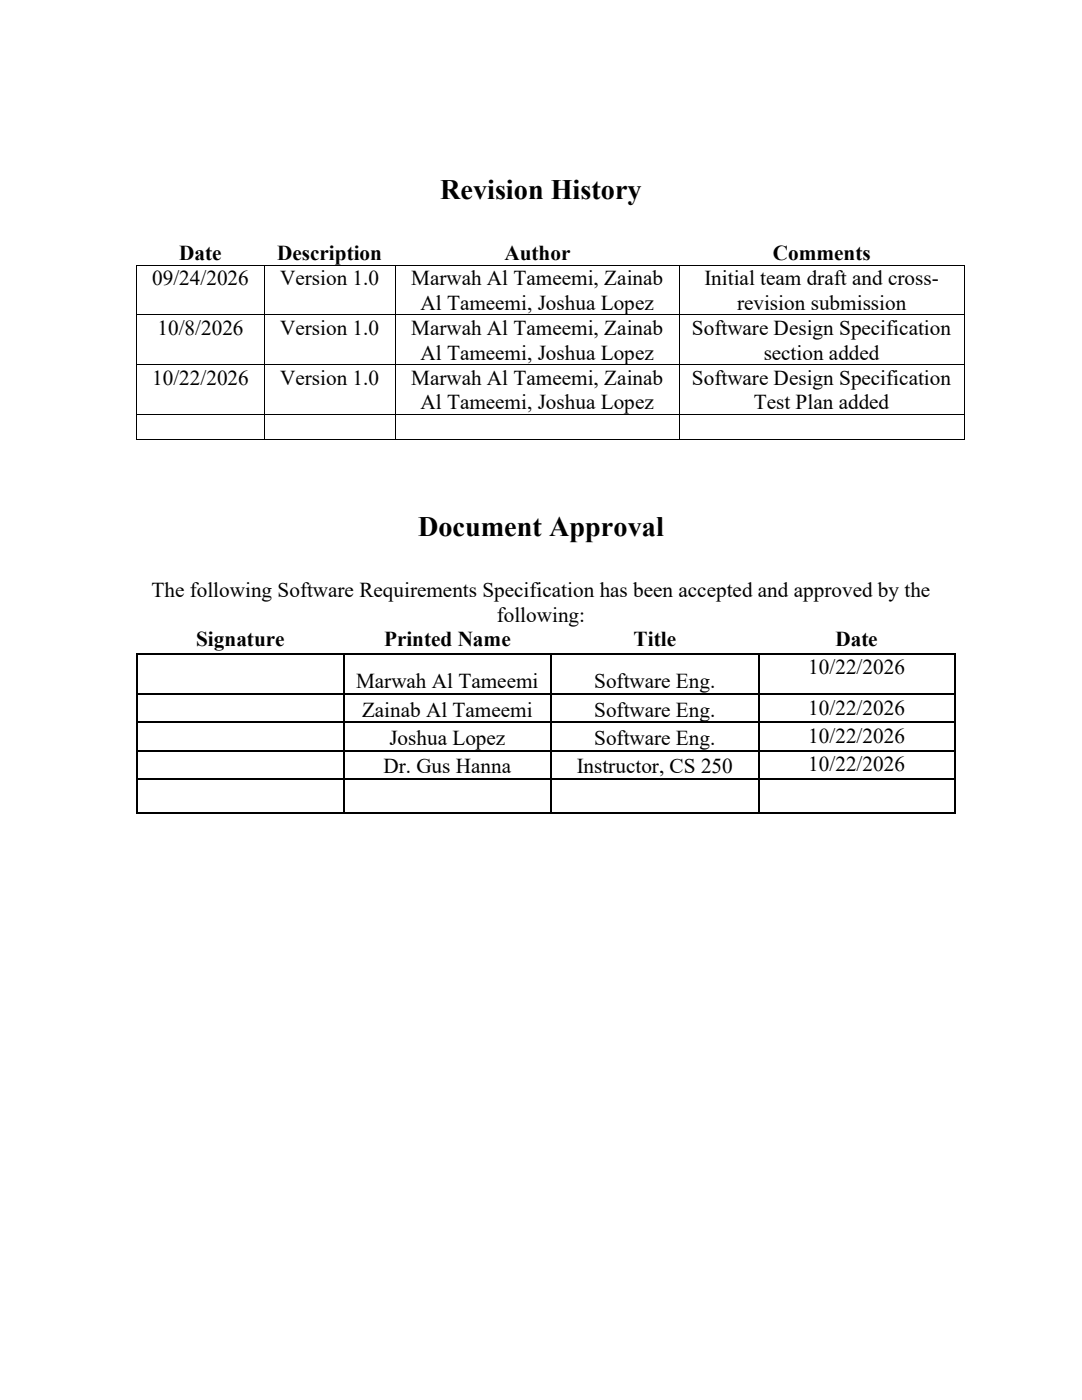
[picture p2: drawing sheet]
<svg xmlns="http://www.w3.org/2000/svg" width="216mm" height="279mm" viewBox="0 0 216 279" stroke-linecap="round" stroke-linejoin="round" font-family="sans-serif">
<defs><g id="words">
<g font-size="5.6">
<text x="87.8" y="39.8">Revision History</text>
<text x="83.4" y="107">Document Approval</text>
</g>
<g font-size="4.2">
<text x="35.8" y="51.9">Date</text>
<text x="55.3" y="51.9">Description</text>
<text x="100.6" y="51.9">Author</text>
<text x="154.2" y="51.9">Comments</text>
<text x="30.4" y="56.9">09/24/2026</text>
<text x="55.9" y="56.9">Version 1.0</text>
<text x="82.1" y="56.9">Marwah Al Tameemi, Zainab</text>
<text x="140.6" y="56.9">Initial team draft and cross-</text>
<text x="83.9" y="61.8">Al Tameemi, Joshua Lopez</text>
<text x="147.1" y="61.8">revision submission</text>
<text x="31.4" y="66.9">10/8/2026</text>
<text x="55.9" y="66.9">Version 1.0</text>
<text x="82.1" y="66.9">Marwah Al Tameemi, Zainab</text>
<text x="83.9" y="71.8">Al Tameemi, Joshua Lopez</text>
<text x="138.1" y="66.9">Software Design Specification</text>
<text x="152.4" y="71.8">section added</text>
<text x="30.4" y="76.8">10/22/2026</text>
<text x="55.9" y="76.8">Version 1.0</text>
<text x="82.1" y="76.8">Marwah Al Tameemi, Zainab</text>
<text x="138.1" y="76.8">Software Design Specification</text>
<text x="83.9" y="81.7">Al Tameemi, Joshua Lopez</text>
<text x="150.4" y="81.7">Test Plan added</text>
<text x="30.2" y="119.2">The following Software Requirements Specification has been accepted and approved by the</text>
<text x="99.1" y="124.1">following:</text>
<text x="39.1" y="128.9">Signature</text>
<text x="76.6" y="128.9">Printed Name</text>
<text x="126.4" y="128.9">Title</text>
<text x="166.7" y="128.9">Date</text>
<text x="71.1" y="137.4">Marwah Al Tameemi</text>
<text x="118.6" y="137.4">Software Eng.</text>
<text x="161.3" y="134.6">10/22/2026</text>
<text x="72.2" y="143">Zainab Al Tameemi</text>
<text x="118.6" y="143">Software Eng.</text>
<text x="161.3" y="142.6">10/22/2026</text>
<text x="77.7" y="148.7">Joshua Lopez</text>
<text x="118.6" y="148.7">Software Eng.</text>
<text x="161.3" y="148.3">10/22/2026</text>
<text x="76.5" y="154.3">Dr. Gus Hanna</text>
<text x="115.1" y="154.3">Instructor, CS 250</text>
<text x="161.3" y="153.9">10/22/2026</text>
</g>
</g></defs>
<g fill="#000">
<path d="M27.2 52.8h.2v.2h-.2z" fill-rule="evenodd"/>
<path d="M27.2 52.8h.2v.2h-.2z" fill-rule="evenodd"/>
<path d="M27.4 52.8h.2v.2h-.2z" fill-rule="evenodd"/>
<path d="M52.6 52.8h.2v.2h-.2z" fill-rule="evenodd"/>
<path d="M52.8 52.8h.2v.2h-.2z" fill-rule="evenodd"/>
<path d="M78.8 52.8h.2v.2h-.2z" fill-rule="evenodd"/>
<path d="M79 52.8h.2v.2h-.2z" fill-rule="evenodd"/>
<path d="M135.4 52.8h.2v.2h-.2z" fill-rule="evenodd"/>
<path d="M135.6 52.8h.2v.2h-.2z" fill-rule="evenodd"/>
<path d="M192.3 52.8h.2v.2h-.2z" fill-rule="evenodd"/>
<path d="M27.2 62.7h.2v.2h-.2z" fill-rule="evenodd"/>
<path d="M27.2 72.7h.2v.2h-.2z" fill-rule="evenodd"/>
<path d="M52.6 62.7h.2v.2h-.2z" fill-rule="evenodd"/>
<path d="M52.6 72.7h.2v.2h-.2z" fill-rule="evenodd"/>
<path d="M78.8 62.7h.2v.2h-.2z" fill-rule="evenodd"/>
<path d="M78.8 72.7h.2v.2h-.2z" fill-rule="evenodd"/>
<path d="M135.4 62.7h.2v.2h-.2z" fill-rule="evenodd"/>
<path d="M135.4 72.7h.2v.2h-.2z" fill-rule="evenodd"/>
<path d="M192.3 62.7h.2v.2h-.2z" fill-rule="evenodd"/>
<path d="M192.3 72.7h.2v.2h-.2z" fill-rule="evenodd"/>
<path d="M27.2 82.6h.2v.2h-.2z" fill-rule="evenodd"/>
<path d="M27.2 87.6h.2v.2h-.2z" fill-rule="evenodd"/>
<path d="M27.2 87.6h.2v.2h-.2z" fill-rule="evenodd"/>
<path d="M52.6 82.6h.2v.2h-.2z" fill-rule="evenodd"/>
<path d="M52.6 87.6h.2v.2h-.2z" fill-rule="evenodd"/>
<path d="M78.8 82.6h.2v.2h-.2z" fill-rule="evenodd"/>
<path d="M78.8 87.6h.2v.2h-.2z" fill-rule="evenodd"/>
<path d="M135.4 82.6h.2v.2h-.2z" fill-rule="evenodd"/>
<path d="M135.4 87.6h.2v.2h-.2z" fill-rule="evenodd"/>
<path d="M192.3 82.6h.2v.2h-.2z" fill-rule="evenodd"/>
<path d="M192.3 87.6h.2v.2h-.2z" fill-rule="evenodd"/>
<path d="M192.3 87.6h.2v.2h-.2z" fill-rule="evenodd"/>
<path d="M27.1 130.3h.3v.3h-.3z" fill-rule="evenodd"/>
<path d="M27.1 130.3h.3v.3h-.3z" fill-rule="evenodd"/>
<path d="M27.1 138.3h.3v.4h-.3z" fill-rule="evenodd"/>
<path d="M27.4 130.3h.4v.3h-.4z" fill-rule="evenodd"/>
<path d="M68.5 130.3h.3v.3h-.3z" fill-rule="evenodd"/>
<path d="M68.5 138.3h.3v.4h-.3z" fill-rule="evenodd"/>
<path d="M68.8 130.3h.3v.3h-.3z" fill-rule="evenodd"/>
<path d="M109.8 130.3h.3v.3h-.3z" fill-rule="evenodd"/>
<path d="M109.8 138.3h.3v.4h-.3z" fill-rule="evenodd"/>
<path d="M110.1 130.3h.4v.3h-.4z" fill-rule="evenodd"/>
<path d="M151.2 130.3h.3v.3h-.3z" fill-rule="evenodd"/>
<path d="M151.2 138.3h.3v.4h-.3z" fill-rule="evenodd"/>
<path d="M151.5 130.3h.4v.3h-.4z" fill-rule="evenodd"/>
<path d="M190.4 130.3h.3v.3h-.3z" fill-rule="evenodd"/>
<path d="M190.4 138.3h.3v.4h-.3z" fill-rule="evenodd"/>
<path d="M27.1 144h.3v.3h-.3z" fill-rule="evenodd"/>
<path d="M27.1 149.6h.3v.4h-.3z" fill-rule="evenodd"/>
<path d="M27.1 155.3h.3v.3h-.3z" fill-rule="evenodd"/>
<path d="M68.5 144h.3v.3h-.3z" fill-rule="evenodd"/>
<path d="M68.5 149.6h.3v.4h-.3z" fill-rule="evenodd"/>
<path d="M68.5 155.3h.3v.3h-.3z" fill-rule="evenodd"/>
<path d="M109.8 144h.3v.3h-.3z" fill-rule="evenodd"/>
<path d="M109.8 149.6h.3v.4h-.3z" fill-rule="evenodd"/>
<path d="M109.8 155.3h.3v.3h-.3z" fill-rule="evenodd"/>
<path d="M151.2 144h.3v.3h-.3z" fill-rule="evenodd"/>
<path d="M151.2 149.6h.3v.4h-.3z" fill-rule="evenodd"/>
<path d="M151.2 155.3h.3v.3h-.3z" fill-rule="evenodd"/>
<path d="M190.4 144h.3v.3h-.3z" fill-rule="evenodd"/>
<path d="M190.4 149.6h.3v.4h-.3z" fill-rule="evenodd"/>
<path d="M190.4 155.3h.3v.3h-.3z" fill-rule="evenodd"/>
<path d="M27.1 162.1h.3v.4h-.3z" fill-rule="evenodd"/>
<path d="M27.1 162.1h.3v.4h-.3z" fill-rule="evenodd"/>
<path d="M68.5 162.1h.3v.4h-.3z" fill-rule="evenodd"/>
<path d="M109.8 162.1h.3v.4h-.3z" fill-rule="evenodd"/>
<path d="M151.2 162.1h.3v.4h-.3z" fill-rule="evenodd"/>
<path d="M190.4 162.1h.3v.4h-.3z" fill-rule="evenodd"/>
<path d="M190.4 162.1h.3v.4h-.3z" fill-rule="evenodd"/>
</g>
<g fill="none" stroke="#000" stroke-width=".2">
<path d="M27.3 53v9.7M27.6 52.9h25M52.7 53v9.7M53 52.9h25.8M78.9 53v9.7M79.2 52.9h56.2M135.5 53v9.7M135.8 52.9h56.5M192.4 53v9.7M27.3 62.9v9.8M27.3 72.9v9.7M27.4 62.8h25.2"/>
<path d="M27.4 72.8h25.2M52.7 62.9v9.8M52.7 72.9v9.7M52.8 62.8h26M52.8 72.8h26M78.9 62.9v9.8M78.9 72.9v9.7M79 62.8h56.4M79 72.8h56.4M135.5 62.9v9.8M135.5 72.9v9.7M135.6 62.8h56.7"/>
<path d="M135.6 72.8h56.7M192.4 62.9v9.8M192.4 72.9v9.7M27.3 82.8v4.8M27.4 82.7h25.2M27.4 87.7h25.2M52.7 82.8v4.8M52.8 82.7h26M52.8 87.7h26M78.9 82.8v4.8M79 82.7h56.4M79 87.7h56.4"/>
<path d="M135.5 82.8v4.8M135.6 82.7h56.7M135.6 87.7h56.7M192.4 82.8v4.8"/>
</g>
<g fill="none" stroke="#000" stroke-width=".34">
<path d="M27.3 130.6v7.7M27.3 138.7v5.3M27.4 138.5h41.1M27.8 130.4h40.7M68.8 138.5h41M69.1 130.4h40.7M110 130.6v7.7M110 138.7v5.3M110.1 138.5h41.1M110.5 130.4h40.7M151.4 130.6v7.7M151.4 138.7v5.3"/>
<path d="M151.5 138.5h38.9M151.9 130.4h38.5M190.5 130.6v7.7M190.5 138.7v5.3M27.3 144.3v5.3M27.3 150v5.3M27.3 155.6v6.5M27.4 144.1h41.1M27.4 149.8h41.1M27.4 155.4h41.1M68.8 144.1h41M68.8 149.8h41"/>
<path d="M68.8 155.4h41M110 144.3v5.3M110 150v5.3M110 155.6v6.5M110.1 144.1h41.1M110.1 149.8h41.1M110.1 155.4h41.1M151.4 144.3v5.3M151.4 150v5.3M151.4 155.6v6.5M151.5 144.1h38.9M151.5 149.8h38.9"/>
<path d="M151.5 155.4h38.9M190.5 144.3v5.3M190.5 150v5.3M190.5 155.6v6.5M27.4 162.3h41.1M68.8 162.3h41M110.1 162.3h41.1M151.5 162.3h38.9"/>
</g>
<path d="M68.6 130.6v7.7M68.6 138.7v5.3M68.6 144.3v5.3M68.6 150v5.3M68.6 155.6v6.5" fill="none" stroke="#000" stroke-width=".35"/>
<use href="#words"/>
</svg>
